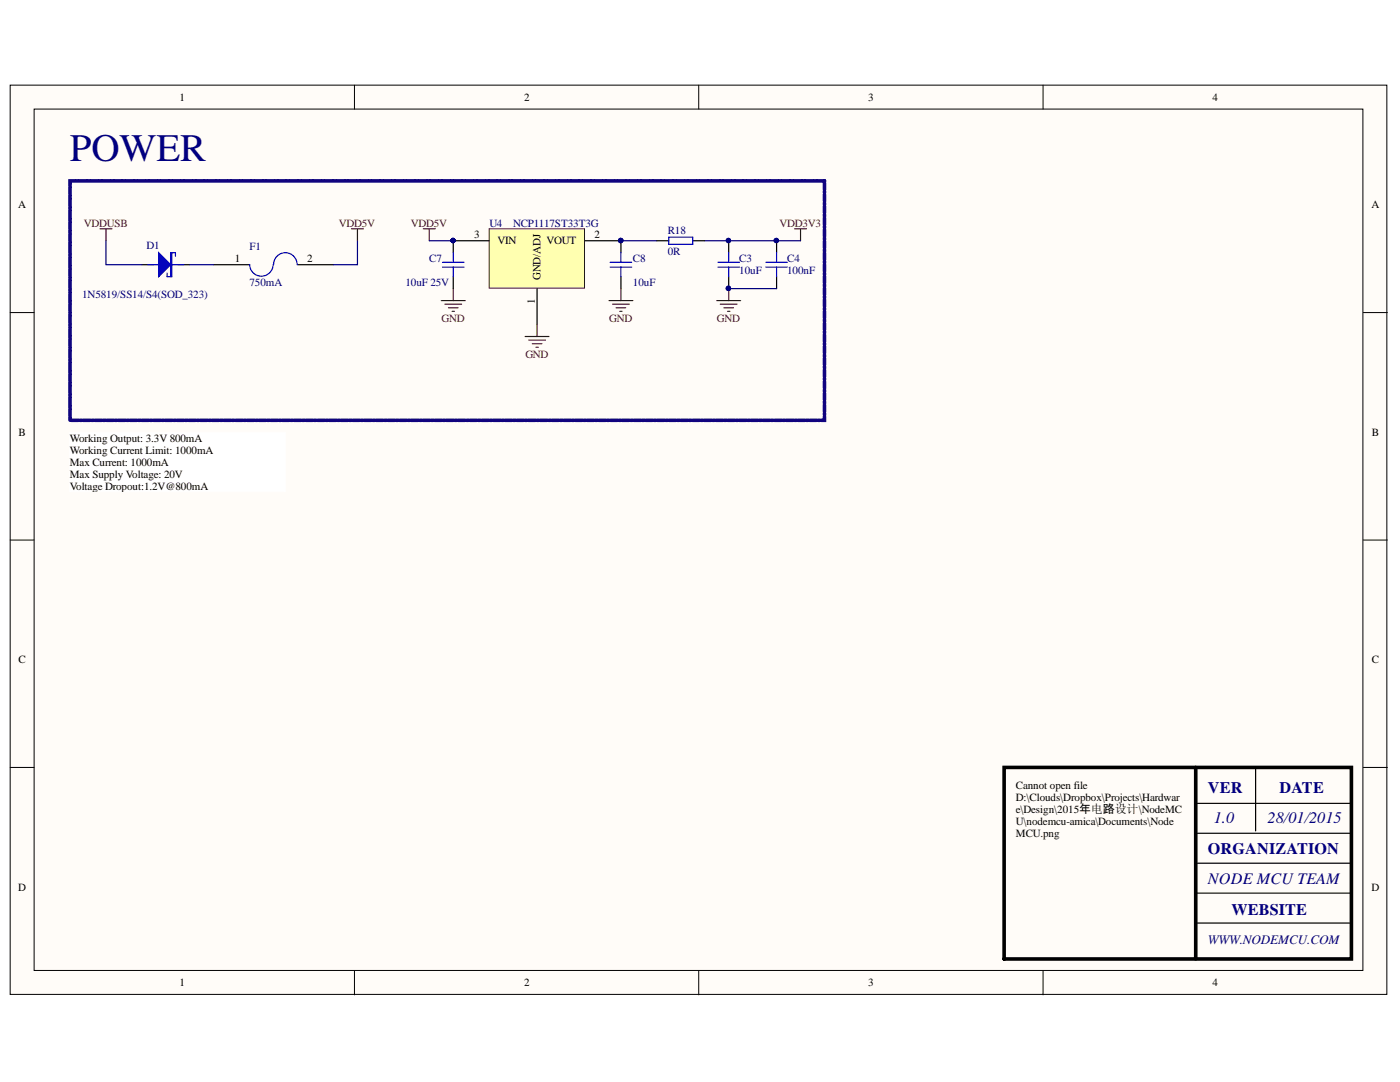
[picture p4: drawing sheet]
<svg xmlns="http://www.w3.org/2000/svg" width="279mm" height="216mm" viewBox="0 0 279 216" stroke-linecap="round" stroke-linejoin="round" font-family="sans-serif">
<defs><g id="words">
<text font-size="7.8" fill="#000080" x="14" y="32">POWER</text>
<g font-size="3.2" fill="#000080">
<text x="241.1" y="158.2">VER</text>
<text x="255.3" y="158.2">DATE</text>
<text x="242.2" y="164.3">1.0</text>
<text x="253" y="164.3">28/01/2015</text>
<text x="241.1" y="170.4">ORGANIZATION</text>
<text x="241.1" y="176.5">NODE MCU TEAM</text>
<text x="245.8" y="182.5">WEBSITE</text>
</g>
<text font-size="2.6" fill="#000080" x="241.1" y="188.4">WWW.NODEMCU.COM</text>
<g font-size="2.2">
<text x="35.9" y="20.1">1</text>
<text x="104.6" y="20.1">2</text>
<text x="173.2" y="20.1">3</text>
<text x="242" y="20.1">4</text>
<text x="3.6" y="41.6">A</text>
<text x="273.7" y="41.6">A</text>
<text x="94.6" y="47.6">3</text>
<text x="118.6" y="47.6">2</text>
<text x="46.8" y="52.3">1</text>
<text x="61.3" y="52.3">2</text>
<text x="99.3" y="48.8">VIN</text>
<text x="109.1" y="48.8">VOUT</text>
<text x="107.9" y="56" transform="rotate(-90 107.9 56)">GND/ADJ</text>
<text x="106.7" y="60.6" transform="rotate(-90 106.7 60.6)">1</text>
<text x="3.7" y="87">B</text>
<text x="14" y="88.1">Working Output: 3.3V 800mA</text>
<text x="273.8" y="87">B</text>
<text x="14" y="90.6">Working Current Limit: 1000mA</text>
<text x="14" y="93">Max Current: 1000mA</text>
<text x="14" y="95.3">Max Supply Voltage: 20V</text>
<text x="14" y="97.7">Voltage Dropout:1.2V@800mA</text>
<text x="3.7" y="132.3">C</text>
<text x="273.8" y="132.3">C</text>
<text x="202.8" y="157.4">Cannot open file</text>
<text x="202.8" y="159.8">D:\Clouds\Dropbox\Projects\Hardwar</text>
<text x="202.8" y="162.3">e\Design\2015年电路设计\NodeMC</text>
<text x="202.8" y="164.6">U\nodemcu-amica\Documents\Node</text>
<text x="202.8" y="167">MCU.png</text>
<text x="3.6" y="177.7">D</text>
<text x="273.7" y="177.7">D</text>
<text x="35.9" y="196.8">1</text>
<text x="104.6" y="196.8">2</text>
<text x="173.2" y="196.8">3</text>
<text x="242" y="196.8">4</text>
</g>
<g font-size="2.2" fill="#800000">
<text x="16.7" y="45.2">VDDUSB</text>
<text x="67.6" y="45.2">VDD5V</text>
<text x="82" y="45.2">VDD5V</text>
<text x="155.6" y="45.2">VDD3V3</text>
<text x="88.1" y="64.3">GND</text>
<text x="121.6" y="64.3">GND</text>
<text x="143.1" y="64.3">GND</text>
<text x="104.8" y="71.4">GND</text>
</g>
<g font-size="2.2" fill="#000080">
<text x="97.7" y="45.2">U4</text>
<text x="102.4" y="45.2">NCP1117ST33T3G</text>
<text x="133.3" y="46.7">R18</text>
<text x="29.3" y="49.7">D1</text>
<text x="49.8" y="50">F1</text>
<text x="85.7" y="52.3">C7</text>
<text x="126.3" y="52.3">C8</text>
<text x="133.3" y="50.9">0R</text>
<text x="147.5" y="52.3">C3</text>
<text x="157.1" y="52.3">C4</text>
<text x="16.4" y="59.5">1N5819/SS14/S4(SOD_323)</text>
<text x="49.8" y="57.1">750mA</text>
<text x="80.9" y="57.1">10uF 25V</text>
<text x="126.3" y="57.1">10uF</text>
<text x="147.5" y="54.8">10uF</text>
<text x="157.1" y="54.8">100nF</text>
</g>
</g></defs>
<g fill="#fffcf8" stroke="#000" stroke-width=".2">
<path d="M2 17h274.8v181.4h-274.8z"/>
<path d="M6.8 21.8h265.2v171.8h-265.2z"/>
</g>
<path d="M70.7 17v4.8M139.5 17v4.8M208.2 17v4.8M2 62.4h4.8M272.1 62.4h4.8M2 107.8h4.8M272.1 107.8h4.8M2 153.1h4.8M272.1 153.1h4.8M70.7 193.7v4.8M139.5 193.7v4.8M208.2 193.7v4.8" fill="none" stroke="#000" stroke-width=".2"/>
<path d="M14 86.3h42.9v11.8h-42.9z" fill="#fff" stroke="#fff" stroke-width=".2"/>
<path d="M200.4 153.1h69.3v38.3h-69.3zM238.6 153.1v38.3" fill="none" stroke="#000" stroke-width=".72"/>
<path d="M250.6 153.1v12.7M238.6 160.3h31.1M238.6 166.3h31.1M238.6 172.2h31.1M238.6 178.2h31.1M238.6 184.2h31.1" fill="none" stroke="#000" stroke-width=".24"/>
<path d="M164.5 36.1h-150.5v47.8h150.5v-47.8" fill="none" stroke="#11037f" stroke-width=".72" stroke-dasharray="1.3 .3 .3 .3"/>
<path d="M20 45.7h2.3M21.1 45.7v2.3M70.1 45.7h2.4M71.3 45.7v2.3" fill="none" stroke="#800000" stroke-width=".24"/>
<path d="M97.6 45.7h19.1v11.8h-19.1z" fill="#ffffb0" stroke="#800000" stroke-width=".2"/>
<path d="M28.3 52.8h2.4M35.5 52.8h2.4M90.5 55.2v2.4M97.6 48h-7.1v2.4M107.2 57.6v7.2M116.7 48h7.2v2.4M123.9 55.2v2.4" fill="none" stroke="#000" stroke-width=".24"/>
<g fill="#000080" stroke="#000080" stroke-width=".2">
<circle cx="123.9" cy="48" r=".43"/>
<circle cx="90.4" cy="48" r=".43"/>
</g>
<g fill="none" stroke="#800000" stroke-width=".24">
<path d="M84.5 45.7h2.4M85.7 45.7v2.3M88.1 60h4.7M90.5 57.6v2.4M121.5 60h4.8M123.9 57.6v2.4M158.6 45.7h2.4M159.8 45.7v2.3M88.8 60.7h3.3M89.5 61.4h1.9M90.2 62.1h.5M104.8 67.1h4.8"/>
<path d="M105.5 67.9h3.4M106.2 68.6h1.9M106.9 69.3h.5M107.2 64.8v2.3M122.2 60.7h3.4M123 61.4h1.9M123.7 62.1h.5"/>
</g>
<path d="M29.5 52.8h7.2M34.1 50.4h.2v4.8h-.2zM34.2 50.4v4.8M88.3 53.3h4.3M88.3 52.3h4.3M90.5 50.4v1.9M90.5 53.3v1.9M121.8 53.3h4.3M121.8 52.3h4.3M123.9 50.4v1.9M123.9 53.3v1.9" fill="none" stroke="#00f" stroke-width=".24"/>
<path d="M31.7 50.4l2.4 2.4-2.4 2.4z" fill="#00f"/>
<g fill="none" stroke="#00f" stroke-width=".24">
<path d="M31.7 50.4l2.4 2.4-2.4 2.4zM33.3 54.5v.7h1M34.1 50.4h.9v.7M54.5 52.8a2.34 2.34 0 0 1-2.3 2.3 2.34 2.34 0 0 1-2.4-2.3M59.3 52.8a2.34 2.34 0 0 0-2.4-2.4 2.34 2.34 0 0 0-2.3 2.4M133.5 47.3h4.8v1.5h-4.8zM143.3 53.3h4.3M143.3 52.3h4.3M145.4 50.4v1.9M145.4 53.3v1.9M152.8 53.3h4.3M152.8 52.3h4.3"/>
<path d="M155 50.4v1.9M155 53.3v1.9"/>
</g>
<path d="M42.7 52.8h7.1M59.4 52.8h7.2M131.1 48h2.4M138.3 48h2.3M145.4 48v2.4M145.4 55.2v2.4M155 48v2.4M155 55.2v2.4" fill="none" stroke="#000" stroke-width=".24"/>
<path d="M21.1 48v4.8h7.2M37.9 52.8h4.8M71.3 48v4.8h-4.7M85.7 48h4.8M123.9 48h7.2M140.6 48h19.2M145.4 57.6h9.6" fill="none" stroke="#000080" stroke-width=".24"/>
<g fill="#000080" stroke="#000080" stroke-width=".2">
<circle cx="90.4" cy="48" r=".43"/>
<circle cx="123.9" cy="48" r=".43"/>
<circle cx="145.4" cy="48" r=".43"/>
<circle cx="154.9" cy="48" r=".43"/>
<circle cx="145.4" cy="57.5" r=".43"/>
</g>
<path d="M143 60h4.8M145.4 57.6v2.4M143.8 60.7h3.3M144.5 61.4h1.9M145.2 62.1h.5" fill="none" stroke="#800000" stroke-width=".24"/>
<use href="#words"/>
</svg>
